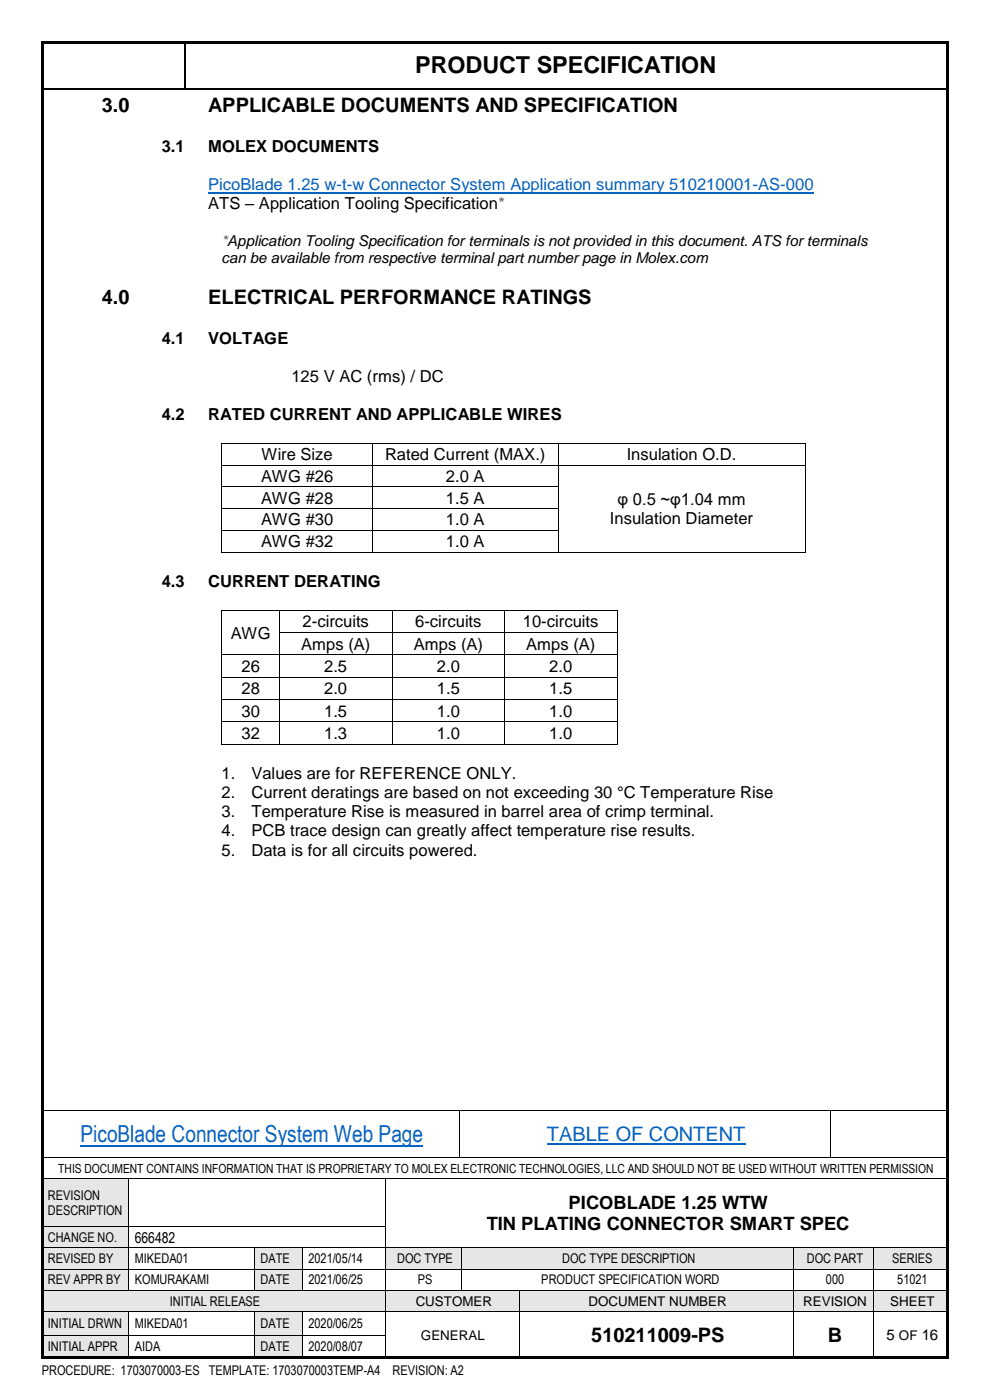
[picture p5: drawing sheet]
<svg xmlns="http://www.w3.org/2000/svg" width="210mm" height="297mm" viewBox="0 0 210 297" stroke-linecap="round" stroke-linejoin="round" font-family="sans-serif">
<defs><g id="words">
<text font-size="5" x="88.1" y="15.5">PRODUCT SPECIFICATION</text>
<text font-size="5" fill="#0563c1" x="17.1" y="242.4">PicoBlade Connector System Web Page</text>
<g font-size="4.2">
<text x="21.6" y="23.7">3.0</text>
<text x="44.2" y="23.7">APPLICABLE DOCUMENTS AND SPECIFICATION</text>
<text x="21.6" y="64.5">4.0</text>
<text x="44.2" y="64.5">ELECTRICAL PERFORMANCE RATINGS</text>
<text x="125.4" y="284.7">510211009-PS</text>
<text x="175.6" y="284.7">B</text>
</g>
<text font-size="4.2" fill="#0563c1" x="116" y="242.1">TABLE OF CONTENT</text>
<g font-size="3.9">
<text x="120.6" y="256.5">PICOBLADE 1.25 WTW</text>
<text x="103.3" y="261">TIN PLATING CONNECTOR SMART SPEC</text>
</g>
<g font-size="3.5">
<text x="34.3" y="32.2">3.1</text>
<text x="44.2" y="32.2">MOLEX DOCUMENTS</text>
<text x="44.2" y="44.4">ATS – Application Tooling Specification*</text>
<text x="34.3" y="72.9">4.1</text>
<text x="44.2" y="72.9">VOLTAGE</text>
<text x="61.8" y="81.1">125 V AC (rms) / DC</text>
<text x="34.3" y="89.2">4.2</text>
<text x="44.2" y="89.2">RATED CURRENT AND APPLICABLE WIRES</text>
<text x="55.5" y="97.7">Wire Size</text>
<text x="81.7" y="97.7">Rated Current (MAX.)</text>
<text x="133" y="97.7">Insulation O.D.</text>
<text x="55.4" y="102.3">AWG #26</text>
<text x="55.4" y="106.9">AWG #28</text>
<text x="94.6" y="102.3">2.0 A</text>
<text x="94.6" y="106.9">1.5 A</text>
<text x="131" y="107.2">φ 0.5 ~φ1.04 mm</text>
<text x="55.4" y="111.5">AWG #30</text>
<text x="94.6" y="111.5">1.0 A</text>
<text x="129.4" y="111.2">Insulation Diameter</text>
<text x="55.4" y="116.1">AWG #32</text>
<text x="94.6" y="116.1">1.0 A</text>
<text x="34.3" y="124.5">4.3</text>
<text x="44.2" y="124.5">CURRENT DERATING</text>
<text x="49" y="135.5">AWG</text>
<text x="63.9" y="137.9">Amps (A)</text>
<text x="64.2" y="133.1">2-circuits</text>
<text x="87.8" y="137.9">Amps (A)</text>
<text x="88.1" y="133.1">6-circuits</text>
<text x="110.9" y="133.1">10-circuits</text>
<text x="111.6" y="137.9">Amps (A)</text>
<text x="51.2" y="142.6">26</text>
<text x="68.8" y="142.6">2.5</text>
<text x="92.7" y="142.6">2.0</text>
<text x="116.5" y="142.6">2.0</text>
<text x="51.2" y="147.3">28</text>
<text x="68.8" y="147.3">2.0</text>
<text x="92.7" y="147.3">1.5</text>
<text x="116.5" y="147.3">1.5</text>
<text x="51.2" y="152">30</text>
<text x="68.8" y="152">1.5</text>
<text x="92.7" y="152">1.0</text>
<text x="116.5" y="152">1.0</text>
<text x="51.2" y="156.7">32</text>
<text x="68.8" y="156.7">1.3</text>
<text x="92.7" y="156.7">1.0</text>
<text x="116.5" y="156.7">1.0</text>
<text x="47" y="165.3">1.</text>
<text x="53.3" y="165.3">Values are for REFERENCE ONLY.</text>
<text x="47" y="169.4">2.</text>
<text x="47" y="173.4">3.</text>
<text x="53.3" y="169.4">Current deratings are based on not exceeding 30 °C Temperature Rise</text>
<text x="53.3" y="173.4">Temperature Rise is measured in barrel area of crimp terminal.</text>
<text x="47" y="177.4">4.</text>
<text x="53.3" y="177.4">PCB trace design can greatly affect temperature rise results.</text>
<text x="47" y="181.5">5.</text>
<text x="53.3" y="181.5">Data is for all circuits powered.</text>
</g>
<text font-size="3.5" fill="#0563c1" x="44.2" y="40.4">PicoBlade 1.25 w-t-w Connector System Application summary 510210001-AS-000</text>
<text font-size="3.2" fill="#f00" x="47" y="52.1">*Application Tooling Specification for terminals is not provided in this document. ATS for terminals</text>
<g font-size="3.2">
<text x="47" y="55.8">can be available from respective terminal part number page in Molex.com</text>
<text x="28.6" y="263.6">666482</text>
<text x="188" y="284.3">5 OF 16</text>
</g>
<g font-size="2.8">
<text x="10.2" y="254.5">REVISION</text>
<text x="10.2" y="257.8">DESCRIPTION</text>
<text x="10.2" y="263.5">CHANGE NO.</text>
<text x="10.2" y="268">REVISED BY</text>
<text x="28.6" y="268">MIKEDA01</text>
<text x="55.3" y="268">DATE</text>
<text x="65.4" y="268">2021/05/14</text>
<text x="84.3" y="268">DOC TYPE</text>
<text x="119.3" y="268">DOC TYPE DESCRIPTION</text>
<text x="171.1" y="268">DOC PART</text>
<text x="189.3" y="268">SERIES</text>
<text x="10.2" y="272.5">REV APPR BY</text>
<text x="28.6" y="272.5">KOMURAKAMI</text>
<text x="55.3" y="272.5">DATE</text>
<text x="65.4" y="272.5">2021/06/25</text>
<text x="88.6" y="272.5">PS</text>
<text x="114.8" y="272.5">PRODUCT SPECIFICATION WORD</text>
<text x="175.2" y="272.5">000</text>
<text x="190.3" y="272.5">51021</text>
<text x="10.2" y="281.8">INITIAL DRWN</text>
<text x="28.6" y="281.8">MIKEDA01</text>
<text x="36" y="277">INITIAL RELEASE</text>
<text x="55.3" y="281.8">DATE</text>
<text x="65.4" y="281.8">2020/06/25</text>
<text x="88.2" y="277">CUSTOMER</text>
<text x="124.9" y="277">DOCUMENT NUMBER</text>
<text x="170.4" y="277">REVISION</text>
<text x="188.8" y="277">SHEET</text>
<text x="10.2" y="286.7">INITIAL APPR</text>
<text x="28.6" y="286.7">AIDA</text>
<text x="55.3" y="286.7">DATE</text>
<text x="65.4" y="286.7">2020/08/07</text>
<text x="89.3" y="284.2">GENERAL</text>
<text x="8.9" y="291.8">PROCEDURE: 1703070003-ES TEMPLATE: 1703070003TEMP-A4</text>
<text x="83.3" y="291.8">REVISION: A2</text>
</g>
<text font-size="2.7" x="12.4" y="248.8">THIS DOCUMENT CONTAINS INFORMATION THAT IS PROPRIETARY TO MOLEX ELECTRONIC TECHNOLOGIES, LLC AND SHOULD NOT BE USED WITHOUT WRITTEN PERMISSION</text>
</g></defs>
<g fill="#000">
<path d="M39 8.9h.3v.2h-.3z" fill-rule="evenodd"/>
<path d="M39 18.7h.3v.3h-.3z" fill-rule="evenodd"/>
<path d="M97.4 235.5h.2v.2h-.2z" fill-rule="evenodd"/>
<path d="M176 235.5h.2v.2h-.2z" fill-rule="evenodd"/>
<path d="M97.4 245.5h.2v.2h-.2z" fill-rule="evenodd"/>
<path d="M176 245.5h.2v.2h-.2z" fill-rule="evenodd"/>
</g>
<path d="M8.8 18.8h30.2M39.2 9.1v9.6M39.3 18.8h161.6" fill="none" stroke="#000" stroke-width=".34"/>
<path d="M17.1 243h72.7" fill="none" stroke="#0563c1" stroke-width=".38"/>
<path d="M116 242.7h42.1" fill="none" stroke="#0563c1" stroke-width=".3"/>
<path d="M8.9 235.6h88.5M97.5 235.7v9.8M97.6 235.6h78.4M176.1 235.7v9.8M176.2 235.6h24.9M8.9 245.6h88.5M97.6 245.6h78.4M176.2 245.6h24.9" fill="none" stroke="#000" stroke-width=".21"/>
<g fill="#e6e6e6">
<path d="M8.9 250.2h18.3v10h-18.3z" fill-rule="evenodd"/>
<path d="M10.2 252h16.4v3.2h-16.4z" fill-rule="evenodd"/>
<path d="M10.2 255.2h16.4v3.2h-16.4z" fill-rule="evenodd"/>
</g>
<path d="M8.9 250.1h18.3M27.3 250.2v10M27.4 250.1h54.4M81.8 250.2v10M81.9 250.1h119.2" fill="none" stroke="#000" stroke-width=".21"/>
<g fill="#000">
<path d="M27.2 250h.2v.2h-.2z" fill-rule="evenodd"/>
<path d="M81.8 250h.1v.2h-.1z" fill-rule="evenodd"/>
</g>
<g fill="#e6e6e6">
<path d="M8.9 260.3h18.3v4.4h-18.3z" fill-rule="evenodd"/>
<path d="M10.2 260.9h16.4v3.3h-16.4z" fill-rule="evenodd"/>
</g>
<path d="M8.9 260.3h18.3M27.3 260.3v4.4M27.4 260.3h54.4M81.8 260.3v4.4" fill="none" stroke="#000" stroke-width=".21"/>
<g fill="#000">
<path d="M27.2 260.2h.2v.1h-.2z" fill-rule="evenodd"/>
<path d="M81.8 260.2h.1v.1h-.1z" fill-rule="evenodd"/>
</g>
<g fill="#e6e6e6">
<path d="M8.9 264.9h18.3v4.3h-18.3z" fill-rule="evenodd"/>
<path d="M10.2 265.4h16.4v3.2h-16.4z" fill-rule="evenodd"/>
</g>
<g fill="#fff">
<path d="M27.4 264.9h26.5v4.3h-26.5z" fill-rule="evenodd"/>
<path d="M28.6 265.4h24.7v3.2h-24.7z" fill-rule="evenodd"/>
</g>
<g fill="#e6e6e6">
<path d="M54.1 264.9h10v4.3h-10z" fill-rule="evenodd"/>
<path d="M55.3 265.4h8.1v3.2h-8.1z" fill-rule="evenodd"/>
<path d="M82 264.9h15.9v4.3h-15.9z" fill-rule="evenodd"/>
<path d="M83.2 265.4h14v3.2h-14z" fill-rule="evenodd"/>
<path d="M98.1 264.9h70.2v4.3h-70.2z" fill-rule="evenodd"/>
<path d="M99.2 265.4h68.4v3.2h-68.4z" fill-rule="evenodd"/>
<path d="M168.4 264.9h16.9v4.3h-16.9z" fill-rule="evenodd"/>
<path d="M169.6 265.4h15.1v3.2h-15.1z" fill-rule="evenodd"/>
<path d="M185.5 264.9h15.6v4.3h-15.6z" fill-rule="evenodd"/>
<path d="M186.7 265.4h13.7v3.2h-13.7z" fill-rule="evenodd"/>
</g>
<g fill="none" stroke="#000" stroke-width=".21">
<path d="M8.9 264.7h18.3M27.3 264.8v4.4M27.4 264.7h26.5M54 264.8v4.4M54.1 264.7h10M64.1 264.8v4.4M64.2 264.7h17.6M81.8 264.8v4.4M81.9 264.7h15.9M97.9 264.8v4.4M98 264.7h70.3M168.4 264.8v4.4"/>
<path d="M168.4 264.7h16.9M185.4 264.8v4.4M185.5 264.7h15.6"/>
</g>
<g fill="#000">
<path d="M27.2 264.7h.2v.1h-.2z" fill-rule="evenodd"/>
<path d="M53.9 264.7h.2v.1h-.2z" fill-rule="evenodd"/>
<path d="M64.1 264.7h.1v.1h-.1z" fill-rule="evenodd"/>
<path d="M81.8 264.7h.1v.1h-.1z" fill-rule="evenodd"/>
<path d="M97.8 264.7h.2v.1h-.2z" fill-rule="evenodd"/>
<path d="M168.3 264.7h.1v.1h-.1z" fill-rule="evenodd"/>
<path d="M185.3 264.7h.2v.1h-.2z" fill-rule="evenodd"/>
</g>
<g fill="#e6e6e6">
<path d="M8.9 269.4h18.3v4.3h-18.3z" fill-rule="evenodd"/>
<path d="M10.2 269.9h16.4v3.2h-16.4z" fill-rule="evenodd"/>
</g>
<g fill="#fff">
<path d="M27.4 269.4h26.5v4.3h-26.5z" fill-rule="evenodd"/>
<path d="M28.6 269.9h24.7v3.2h-24.7z" fill-rule="evenodd"/>
</g>
<g fill="#e6e6e6">
<path d="M54.1 269.4h10v4.3h-10z" fill-rule="evenodd"/>
<path d="M55.3 269.9h8.1v3.2h-8.1z" fill-rule="evenodd"/>
</g>
<g fill="#fff">
<path d="M64.3 269.4h17.5v4.3h-17.5z" fill-rule="evenodd"/>
<path d="M65.4 269.9h15.7v3.2h-15.7z" fill-rule="evenodd"/>
</g>
<g fill="none" stroke="#000" stroke-width=".21">
<path d="M8.9 269.3h18.3M27.3 269.4v4.3M27.4 269.3h26.5M54 269.4v4.3M54.1 269.3h10M64.1 269.4v4.3M64.2 269.3h17.6M81.8 269.4v4.3M81.9 269.3h15.9M97.9 269.4v4.3M98 269.3h70.3M168.4 269.4v4.3"/>
<path d="M168.4 269.3h16.9M185.4 269.4v4.3M185.5 269.3h15.6"/>
</g>
<g fill="#000">
<path d="M27.2 269.2h.2v.2h-.2z" fill-rule="evenodd"/>
<path d="M53.9 269.2h.2v.2h-.2z" fill-rule="evenodd"/>
<path d="M64.1 269.2h.1v.2h-.1z" fill-rule="evenodd"/>
<path d="M81.8 269.2h.1v.2h-.1z" fill-rule="evenodd"/>
<path d="M97.8 269.2h.2v.2h-.2z" fill-rule="evenodd"/>
<path d="M168.3 269.2h.1v.2h-.1z" fill-rule="evenodd"/>
<path d="M185.3 269.2h.2v.2h-.2z" fill-rule="evenodd"/>
</g>
<g fill="#e6e6e6">
<path d="M8.9 273.8h72.9v4.4h-72.9z" fill-rule="evenodd"/>
<path d="M10.2 274.4h70.9v3.2h-70.9z" fill-rule="evenodd"/>
<path d="M82 273.8h28.1v4.4h-28.1z" fill-rule="evenodd"/>
<path d="M83.2 274.4h26.2v3.3h-26.2z" fill-rule="evenodd"/>
<path d="M110.3 273.8h58v4.4h-58z" fill-rule="evenodd"/>
<path d="M111.5 274.4h56.1v3.3h-56.1z" fill-rule="evenodd"/>
<path d="M168.4 273.8h16.9v4.4h-16.9z" fill-rule="evenodd"/>
<path d="M169.6 274.4h15.1v3.3h-15.1z" fill-rule="evenodd"/>
<path d="M185.5 273.8h15.6v4.4h-15.6z" fill-rule="evenodd"/>
<path d="M186.7 274.4h13.7v3.3h-13.7z" fill-rule="evenodd"/>
</g>
<g fill="none" stroke="#000" stroke-width=".21">
<path d="M8.9 273.8h18.3M27.4 273.8h26.5M54.1 273.8h10M64.2 273.8h17.6M81.8 273.8v4.4M81.9 273.8h15.9M98 273.8h12.1M110.2 273.8v4.4M110.3 273.8h58M168.4 273.8v4.4M168.4 273.8h16.9M185.4 273.8v4.4"/>
<path d="M185.5 273.8h15.6"/>
</g>
<g fill="#000">
<path d="M27.2 273.7h.2v.1h-.2z" fill-rule="evenodd"/>
<path d="M53.9 273.7h.2v.1h-.2z" fill-rule="evenodd"/>
<path d="M64.1 273.7h.1v.1h-.1z" fill-rule="evenodd"/>
<path d="M81.8 273.7h.1v.1h-.1z" fill-rule="evenodd"/>
<path d="M97.8 273.7h.2v.1h-.2z" fill-rule="evenodd"/>
<path d="M110.1 273.7h.2v.1h-.2z" fill-rule="evenodd"/>
<path d="M168.3 273.7h.1v.1h-.1z" fill-rule="evenodd"/>
<path d="M185.3 273.7h.2v.1h-.2z" fill-rule="evenodd"/>
</g>
<g fill="#e6e6e6">
<path d="M8.9 278.3h18.3v5h-18.3z" fill-rule="evenodd"/>
<path d="M10.2 279.2h16.4v3.2h-16.4z" fill-rule="evenodd"/>
<path d="M54.1 278.3h10v5h-10z" fill-rule="evenodd"/>
<path d="M55.3 279.2h8.1v3.2h-8.1z" fill-rule="evenodd"/>
</g>
<g fill="#fff">
<path d="M110.3 278.3h58v9.7h-58z" fill-rule="evenodd"/>
<path d="M111.5 280.7h56.1v4.9h-56.1z" fill-rule="evenodd"/>
<path d="M168.4 278.3h16.9v9.7h-16.9z" fill-rule="evenodd"/>
<path d="M169.6 280.7h15.1v4.9h-15.1z" fill-rule="evenodd"/>
<path d="M185.5 278.3h15.6v9.7h-15.6z" fill-rule="evenodd"/>
<path d="M186.7 281.3h13.7v3.7h-13.7z" fill-rule="evenodd"/>
</g>
<g fill="none" stroke="#000" stroke-width=".21">
<path d="M8.9 278.2h18.3M27.3 278.3v5M27.4 278.2h26.5M54 278.3v5M54.1 278.2h10M64.1 278.3v5M64.2 278.2h17.6M81.8 278.3v5M81.9 278.2h28.2M110.2 278.3v5M110.3 278.2h58M168.4 278.3v5"/>
<path d="M168.4 278.2h16.9M185.4 278.3v5M185.5 278.2h15.6"/>
</g>
<g fill="#000">
<path d="M27.2 278.2h.2v.1h-.2z" fill-rule="evenodd"/>
<path d="M53.9 278.2h.2v.1h-.2z" fill-rule="evenodd"/>
<path d="M64.1 278.2h.1v.1h-.1z" fill-rule="evenodd"/>
<path d="M81.8 278.2h.1v.1h-.1z" fill-rule="evenodd"/>
<path d="M110.1 278.2h.2v.1h-.2z" fill-rule="evenodd"/>
<path d="M168.3 278.2h.1v.1h-.1z" fill-rule="evenodd"/>
<path d="M185.3 278.2h.2v.1h-.2z" fill-rule="evenodd"/>
</g>
<g fill="#e6e6e6">
<path d="M8.9 283.4h18.3v4.6h-18.3z" fill-rule="evenodd"/>
<path d="M10.2 284.1h16.4v3.3h-16.4z" fill-rule="evenodd"/>
<path d="M54.1 283.4h10v4.6h-10z" fill-rule="evenodd"/>
<path d="M55.3 284.1h8.1v3.3h-8.1z" fill-rule="evenodd"/>
</g>
<g fill="none" stroke="#000" stroke-width=".21">
<path d="M47.1 94.2v4.4M47.1 98.8v4.4M47.2 94.1h31.8M47.2 98.7h31.8M79.1 94.2v4.4M79.1 98.8v4.4M79.2 94.1h39.2M79.2 98.7h39.2M118.5 94.2v4.4M118.5 98.8v4.4M118.6 94.1h52.2M118.6 98.7h52.2"/>
<path d="M170.9 94.2v4.4M170.9 98.8v4.4M47.1 103.4v4.4M47.1 108v4.5M47.1 112.6v4.5M47.2 103.3h31.8M47.2 107.9h31.8M47.2 112.5h31.8M47.2 117.2h31.8M79.1 103.4v4.4M79.1 108v4.5M79.1 112.6v4.5"/>
<path d="M79.2 103.3h39.2M79.2 107.9h39.2M79.2 112.5h39.2M79.2 117.2h39.2M118.5 103.4v4.4M118.5 108v4.5M118.5 112.6v4.5M118.6 117.2h52.2M170.9 103.4v4.4M170.9 108v4.5M170.9 112.6v4.5M47.1 129.6v4.5"/>
<path d="M47.1 134.3v4.5M47.1 139v4.6M47.2 129.5h12M47.2 138.9h12M59.3 129.6v4.5M59.3 134.3v4.5M59.3 139v4.6M59.4 129.5h23.7M59.4 134.2h23.7M59.4 138.9h23.7M83.2 129.6v4.5M83.2 134.3v4.5"/>
<path d="M83.2 139v4.6M83.3 129.5h23.7M83.3 134.2h23.7M83.3 138.9h23.7M107 129.6v4.5M107 134.3v4.5M107 139v4.6M107.1 129.5h23.7M107.1 134.2h23.7M107.1 138.9h23.7M130.9 129.6v4.5M130.9 134.3v4.5"/>
<path d="M130.9 139v4.6M47.1 143.7v4.6M47.1 148.5v4.5M47.1 153.2v4.6M47.2 143.7h12M47.2 148.4h12M47.2 153.1h12M47.2 157.8h12M59.3 143.7v4.6M59.3 148.5v4.5M59.3 153.2v4.6M59.4 143.7h23.7"/>
<path d="M59.4 148.4h23.7M59.4 153.1h23.7M59.4 157.8h23.7M83.2 143.7v4.6M83.2 148.5v4.5M83.2 153.2v4.6M83.3 143.7h23.7M83.3 148.4h23.7M83.3 153.1h23.7M83.3 157.8h23.7M107 143.7v4.6M107 148.5v4.5"/>
<path d="M107 153.2v4.6M107.1 143.7h23.7M107.1 148.4h23.7M107.1 153.1h23.7M107.1 157.8h23.7M130.9 143.7v4.6M130.9 148.5v4.5M130.9 153.2v4.6M8.9 283.3h18.3M27.3 283.4v4.6M27.4 283.3h26.5M54 283.4v4.6"/>
<path d="M54.1 283.3h10M64.1 283.4v4.6M64.2 283.3h17.6M81.8 283.4v4.6M110.2 283.4v4.6M168.4 283.4v4.6M185.4 283.4v4.6"/>
</g>
<g fill="#000">
<path d="M8.8 8.8h.5v.5h-.5z" fill-rule="evenodd"/>
<path d="M8.8 8.8h.5v.5h-.5z" fill-rule="evenodd"/>
<path d="M9.3 8.8h191.4v.5h-191.4z" fill-rule="evenodd"/>
<path d="M200.7 8.8h.6v.5h-.6z" fill-rule="evenodd"/>
<path d="M200.7 8.8h.6v.5h-.6z" fill-rule="evenodd"/>
<path d="M47 94h.2v.2h-.2z" fill-rule="evenodd"/>
<path d="M47 94h.2v.2h-.2z" fill-rule="evenodd"/>
<path d="M47 98.6h.2v.2h-.2z" fill-rule="evenodd"/>
<path d="M79 94h.2v.2h-.2z" fill-rule="evenodd"/>
<path d="M79 98.6h.2v.2h-.2z" fill-rule="evenodd"/>
<path d="M118.4 94h.2v.2h-.2z" fill-rule="evenodd"/>
<path d="M118.4 98.6h.2v.2h-.2z" fill-rule="evenodd"/>
<path d="M170.8 94h.1v.2h-.1z" fill-rule="evenodd"/>
<path d="M170.8 94h.1v.2h-.1z" fill-rule="evenodd"/>
<path d="M170.8 98.6h.1v.2h-.1z" fill-rule="evenodd"/>
<path d="M47 103.2h.2v.2h-.2z" fill-rule="evenodd"/>
<path d="M47 107.8h.2v.2h-.2z" fill-rule="evenodd"/>
<path d="M47 112.5h.2v.1h-.2z" fill-rule="evenodd"/>
<path d="M47 117.1h.2v.1h-.2z" fill-rule="evenodd"/>
<path d="M47 117.1h.2v.1h-.2z" fill-rule="evenodd"/>
<path d="M79 103.2h.2v.2h-.2z" fill-rule="evenodd"/>
<path d="M79 107.8h.2v.2h-.2z" fill-rule="evenodd"/>
<path d="M79 112.5h.2v.1h-.2z" fill-rule="evenodd"/>
<path d="M79 117.1h.2v.1h-.2z" fill-rule="evenodd"/>
<path d="M118.4 103.2h.2v.2h-.2z" fill-rule="evenodd"/>
<path d="M118.4 107.8h.2v.2h-.2z" fill-rule="evenodd"/>
<path d="M118.4 112.5h.2v.1h-.2z" fill-rule="evenodd"/>
<path d="M118.4 117.1h.2v.1h-.2z" fill-rule="evenodd"/>
<path d="M170.8 103.2h.1v.2h-.1z" fill-rule="evenodd"/>
<path d="M170.8 107.8h.1v.2h-.1z" fill-rule="evenodd"/>
<path d="M170.8 112.5h.1v.1h-.1z" fill-rule="evenodd"/>
<path d="M170.8 117.1h.1v.1h-.1z" fill-rule="evenodd"/>
<path d="M170.8 117.1h.1v.1h-.1z" fill-rule="evenodd"/>
<path d="M47 129.4h.2v.2h-.2z" fill-rule="evenodd"/>
<path d="M47 129.4h.2v.2h-.2z" fill-rule="evenodd"/>
<path d="M47 134.1h.2v.2h-.2z" fill-rule="evenodd"/>
<path d="M47 138.8h.2v.2h-.2z" fill-rule="evenodd"/>
<path d="M59.2 129.4h.2v.2h-.2z" fill-rule="evenodd"/>
<path d="M59.2 134.1h.2v.2h-.2z" fill-rule="evenodd"/>
<path d="M59.2 138.8h.2v.2h-.2z" fill-rule="evenodd"/>
<path d="M83.1 129.4h.2v.2h-.2z" fill-rule="evenodd"/>
<path d="M83.1 134.1h.2v.2h-.2z" fill-rule="evenodd"/>
<path d="M83.1 138.8h.2v.2h-.2z" fill-rule="evenodd"/>
<path d="M107 129.4h.1v.2h-.1z" fill-rule="evenodd"/>
<path d="M107 134.1h.1v.2h-.1z" fill-rule="evenodd"/>
<path d="M107 138.8h.1v.2h-.1z" fill-rule="evenodd"/>
<path d="M130.8 129.4h.2v.2h-.2z" fill-rule="evenodd"/>
<path d="M130.8 129.4h.2v.2h-.2z" fill-rule="evenodd"/>
<path d="M130.8 134.1h.2v.2h-.2z" fill-rule="evenodd"/>
<path d="M130.8 138.8h.2v.2h-.2z" fill-rule="evenodd"/>
<path d="M47 143.6h.2v.1h-.2z" fill-rule="evenodd"/>
<path d="M47 148.3h.2v.2h-.2z" fill-rule="evenodd"/>
<path d="M47 153h.2v.2h-.2z" fill-rule="evenodd"/>
<path d="M47 157.8h.2v.1h-.2z" fill-rule="evenodd"/>
<path d="M47 157.8h.2v.1h-.2z" fill-rule="evenodd"/>
<path d="M59.2 143.6h.2v.1h-.2z" fill-rule="evenodd"/>
<path d="M59.2 148.3h.2v.2h-.2z" fill-rule="evenodd"/>
<path d="M59.2 153h.2v.2h-.2z" fill-rule="evenodd"/>
<path d="M59.2 157.8h.2v.1h-.2z" fill-rule="evenodd"/>
<path d="M83.1 143.6h.2v.1h-.2z" fill-rule="evenodd"/>
<path d="M83.1 148.3h.2v.2h-.2z" fill-rule="evenodd"/>
<path d="M83.1 153h.2v.2h-.2z" fill-rule="evenodd"/>
<path d="M83.1 157.8h.2v.1h-.2z" fill-rule="evenodd"/>
<path d="M107 143.6h.1v.1h-.1z" fill-rule="evenodd"/>
<path d="M107 148.3h.1v.2h-.1z" fill-rule="evenodd"/>
<path d="M107 153h.1v.2h-.1z" fill-rule="evenodd"/>
<path d="M107 157.8h.1v.1h-.1z" fill-rule="evenodd"/>
<path d="M130.8 143.6h.2v.1h-.2z" fill-rule="evenodd"/>
<path d="M130.8 148.3h.2v.2h-.2z" fill-rule="evenodd"/>
<path d="M130.8 153h.2v.2h-.2z" fill-rule="evenodd"/>
<path d="M130.8 157.8h.2v.1h-.2z" fill-rule="evenodd"/>
<path d="M130.8 157.8h.2v.1h-.2z" fill-rule="evenodd"/>
<path d="M8.8 9.3h.5v278.4h-.5z" fill-rule="evenodd"/>
<path d="M8.8 287.7h.5v.5h-.5z" fill-rule="evenodd"/>
<path d="M8.8 287.7h.5v.5h-.5z" fill-rule="evenodd"/>
<path d="M9.3 287.7h191.4v.5h-191.4z" fill-rule="evenodd"/>
<path d="M27.2 283.3h.2v.1h-.2z" fill-rule="evenodd"/>
<path d="M53.9 283.3h.2v.1h-.2z" fill-rule="evenodd"/>
<path d="M64.1 283.3h.1v.1h-.1z" fill-rule="evenodd"/>
<path d="M81.8 283.3h.1v.1h-.1z" fill-rule="evenodd"/>
<path d="M110.1 283.3h.2v.1h-.2z" fill-rule="evenodd"/>
<path d="M168.3 283.3h.1v.1h-.1z" fill-rule="evenodd"/>
<path d="M185.3 283.3h.2v.1h-.2z" fill-rule="evenodd"/>
<path d="M200.7 9.3h.6v278.4h-.6z" fill-rule="evenodd"/>
<path d="M200.7 287.7h.6v.5h-.6z" fill-rule="evenodd"/>
<path d="M200.7 287.7h.6v.5h-.6z" fill-rule="evenodd"/>
</g>
<path d="M44.2 40.9h128.4" fill="none" stroke="#0563c1" stroke-width=".25"/>
<use href="#words"/>
</svg>
